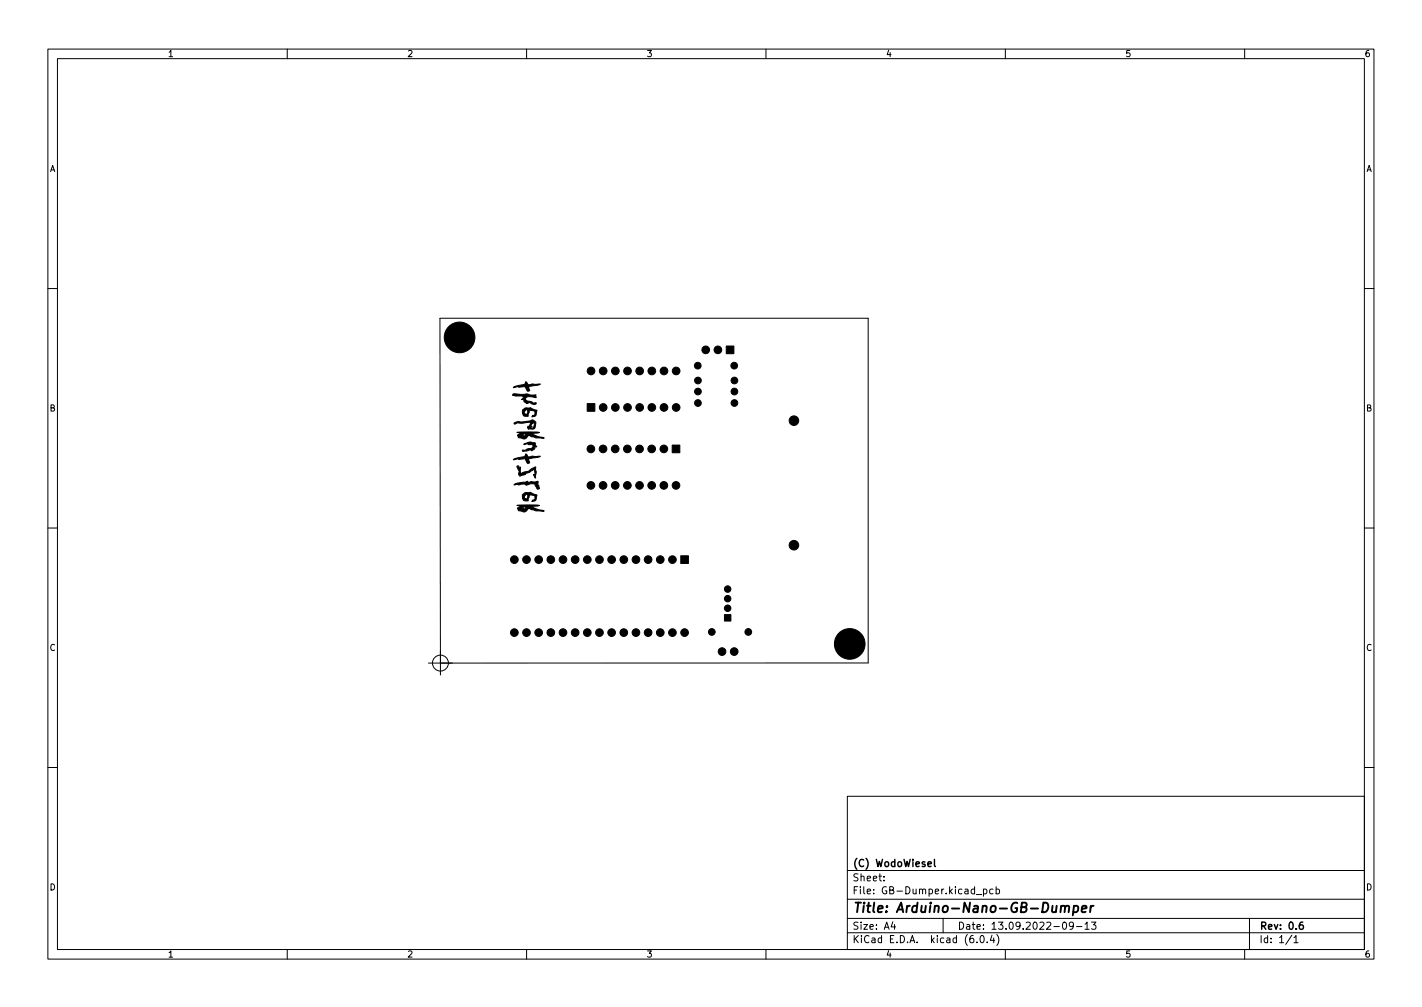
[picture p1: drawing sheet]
<svg xmlns="http://www.w3.org/2000/svg" width="297mm" height="210mm" viewBox="0 0 297 210" stroke-linecap="round" stroke-linejoin="round" font-family="sans-serif">
<defs><g id="words">
<text font-size="2.8" x="178" y="190.6">Title: Arduino-Nano-GB-Dumper</text>
<g font-size="2.1">
<text x="178" y="184">Sheet:</text>
<text x="178" y="181">(C) WodoWiesel</text>
<text x="178" y="186.7">File: GB-Dumper.kicad_pcb</text>
<text x="178" y="196.9">KiCad E.D.A. kicad (6.0.4)</text>
<text x="178" y="194.1">Size: A4</text>
<text x="200" y="194.1">Date: 13.09.2022-09-13</text>
<text x="263" y="194.1">Rev: 0.6</text>
<text x="263" y="196.9">Id: 1/1</text>
</g>
<g font-size="1.8">
<text x="35" y="11.9">1</text>
<text x="85" y="11.9">2</text>
<text x="135" y="11.9">3</text>
<text x="185" y="11.9">4</text>
<text x="235" y="11.9">5</text>
<text x="285" y="11.9">6</text>
<text x="10.3" y="35.9">A</text>
<text x="285.3" y="35.9">A</text>
<text x="10.3" y="85.9">B</text>
<text x="285.3" y="85.9">B</text>
<text x="10.3" y="135.9">C</text>
<text x="285.3" y="135.9">C</text>
<text x="10.3" y="185.9">D</text>
<text x="285.3" y="185.9">D</text>
<text x="35" y="199.9">1</text>
<text x="85" y="199.9">2</text>
<text x="135" y="199.9">3</text>
<text x="185" y="199.9">4</text>
<text x="235" y="199.9">5</text>
<text x="285" y="199.9">6</text>
</g>
</g></defs>
<g fill="none" stroke="#000" stroke-width=".21">
<path d="M10 10.2h277v190.1h-277zM12 12.2h273v186.1h-273zM60 10.2v2M110 10.2v2M160 10.2v2M210 10.2v2M260 10.2v2M10 60.2h2M285 60.2h2M10 110.2h2M285 110.2h2M89.5 138.4h91.9v-72h-89.5l.1 72"/>
<path d="M92 135.9v5M10 160.2h2M177 166.3h108v32h-108zM285 160.2h2M60 198.3v2M110 198.3v2M160 198.3v2M177 194.8h108M177 191.8h108M177 187.8h108M177 181.8h108M184.6 183.8v.1"/>
<path d="M184.6 183v.1M186.5 192.5l-.4 1h1M186.9 193v1M197 191.8v3M203.9 186.8h1.2M204.1 196.7v.1M204.9 195.4l.2-.1a.8 .8 0 0 1 .5 .8 .8 .8 0 0 1-.5 .7 1 1 0 0 1-.2-1.4zM205.4 185.7l.5-.1 .2 .3-.1 .7h-.6M205.4 185.6v1.5M206.2 196.7v.1M207.2 195.3l-.3 1h.9M207.4 185.7l-.4-.1-.3 .3 .2 .7h.5"/>
<path d="M207.6 195.8v1M208.1 185.7l.4-.1 .3 .3-.2 .7h-.5M208.1 185.1v1.5M208.2 195.1a1.72 1.72 0 0 1 0 2.3M210 198.3v2M222.1 192.6l.2-.1a.8 .8 0 0 1 .5 .8 .8 .8 0 0 1-.5 .7 1 1 0 0 1-.2-1.4zM224.2 193.2l-.3 .3h-.3l-.2-.3 .1-.6 .4-.1 .2 .2a.99 .99 0 0 1-.3 1.3h-.3M224.9 193.5h1.1M226.6 193l.5-.5v1.5M226.6 194h.9M228 192.5h.9l-.5 .6 .5 .1v.7l-.3 .1-.6-.1M260 198.3v2"/>
<path d="M261 191.8v6.5M269.9 195.3l-1.3 1.9M270.3 195.8l.4-.5v1.5M270.3 196.8h.8"/>
<circle cx="92" cy="138.4" r="1.67"/>
</g>
<path d="M195.2 179.4v1.3l.2 .2M193.8 180.4l.8-.1-.1-.3-.4-.1-.3 .2 .1 .8h.6M272.1 192.5l-.4 .1a1.01 1.01 0 0 0 0 1.4l.5-.1 .1-.5-.3-.3h-.3l-.3 .3" fill="none" stroke="#000" stroke-width=".3"/>
<path d="M221.7 189.3l.3-.2 .4 .1v1.3M222.5 189.4a.5 .5 0 0 1 .8-.2l-.1 1.3M224.3 189.2h.8l.2 .3-.1 .6a.66 .66 0 0 1-1 .3M224.3 189.1l-.2 2M226 189.8l1-.2-.1-.4h-.8l-.2 1 .3 .3 .6-.1M227.9 189.1l-.2 1.4M228.4 189.1l-.4 .1-.2 .3" fill="none" stroke="#000" stroke-width=".4"/>
<g fill="#000" stroke="#000" stroke-width=".21">
<path d="M107.3 80.8l1-.3a1.59 1.59 0 0 0 1.5-.5v-.3l.2 .1a.77 .77 0 0 0 1.3 .4h1.6l-.7 .3-1.9 .2 .4 .8a.36 .36 0 0 1-.4 .2 .36 .36 0 0 1-.3-.3l-.3-.8-1.3 .3a.6 .6 0 0 0-.9 0h-.3zM151.7 72.2h1.6v1.6h-1.6zM107.1 82.3l3-.1 .8 .3h1.1l-.1 .2 .1 .3-.5-.1a1.33 1.33 0 0 0-1.7 .4l.4 .4 .7 .1a1 1 0 0 0 1.1 .3v.1a.9 .9 0 0 1-1.4-.2 .76 .76 0 0 1-1.1-.1l-.1-.4-.5-.1 .3-.2a.29 .29 0 0 0 .1-.3 .29 .29 0 0 0-.3-.2 2.6 2.6 0 0 1-1.9-.2zM108 97.3h.3l.1 .3 .4-.1v1.5a2.37 2.37 0 0 1 1.7-.7l1.3-.8 .1 .1v.3a1.72 1.72 0 0 1-.1 1.5l.1 .4-.5-.7h.2a.69 .69 0 0 0-.1-1.1l-1 .7-.7 .2a.98 .98 0 0 1-1 .4l-.1 .1a.49 .49 0 0 1-.4-.4 .49 .49 0 0 1 .2-.5zM108 90.3l4.5-.1 .2 .1-2 .3 2.9 .9a4.8 4.8 0 0 1-3.1-.7l-.3 .3a.87 .87 0 0 1-1.4 .4l-.5-.1-.1-.4h1.4l.4-.1a.49 .49 0 0 0-.4-.4 .49 .49 0 0 0-.5 .3l-.2 .2h-.7v-.2l.6-.4zM107.3 95.9l1-.3a1.59 1.59 0 0 0 1.5-.6v-.2l.2 .1a.77 .77 0 0 0 1.3 .3l1.6 .1-.7 .2-1.9 .3 .4 .8a.36 .36 0 0 1-.4 .1 .36 .36 0 0 1-.3-.3l-.3-.7-1.3 .2a.6 .6 0 0 0-.9 .1h-.3zM109.2 85.5a2.2 2.2 0 0 1 2.4 0l.5 .1a1.03 1.03 0 0 1-1 1.4 .44 .44 0 0 1 .6-.4v-.5a.66 .66 0 0 0-.9-.4l-.2 .2-.3 1-.9-.1-.2-.5h.3v.1a.44 .44 0 0 0 .7-.3v-.5a.56 .56 0 0 0-.7 .7h-.3zM109.4 92.7a1.95 1.95 0 0 1 2-.3 .42 .42 0 0 1 .4 .2 .42 .42 0 0 1 .1 .4l.2 .3a.3 .3 0 0 0-.4 0 .3 .3 0 0 0 0 .4l-.6 .5a.89 .89 0 0 0-1.1 0h-.1a.48 .48 0 0 1-.8-.2h.1a.84 .84 0 0 0 .9-.3h.3a.67 .67 0 0 0 .7-.1 .67 .67 0 0 0 .2-.8h-1l.2-.2-1 .2zM107.5 88.3a2.58 2.58 0 0 1 1.8-.2l1.4-.2a.83 .83 0 0 1 1 .1 .83 .83 0 0 1 .1 1.1 .77 .77 0 0 1-1.2 .4l-.2 .1-.2-.4 .6 .1a.48 .48 0 0 0 .5 .1 .48 .48 0 0 0 .3-.5v-.4a.44 .44 0 0 0-.5-.1 .44 .44 0 0 0-.2 .5l.3 .2-1 .1 .1-.2 .2 .1 .3-.9-1.7 .2-1-.1-.6 .3zM122.7 84.3h1.6v1.6h-1.6zM140.4 92.9h1.6v1.6h-1.6zM108 105.5h4.5h.2l-2 .3 2.9 .9a4.8 4.8 0 0 1-3.1-.6l-.3 .3a.87 .87 0 0 1-1.4 .3l-.5-.1-.1-.4 1.4 .1 .4-.2a.49 .49 0 0 0-.4-.3 .49 .49 0 0 0-.5 .2l-.2 .2h-.7v-.2l.6-.3z"/>
<path d="M109.2 103.2a2.2 2.2 0 0 1 2.4 0l.5 .1a1.03 1.03 0 0 1-1 1.4v-.1a.44 .44 0 0 1 .6-.3v-.5a.66 .66 0 0 0-.9-.5l-.2 .2-.3 1.1-.9-.1-.2-.5h.3v.1a.44 .44 0 0 0 .7-.3v-.5a.56 .56 0 0 0-.7 .7h-.3zM107.4 101.2l.4-.2 2-.3 .4-.2 .2 .2 2-.2a.83 .83 0 0 0 .2 1v.3a.28 .28 0 0 1-.1 .3 .28 .28 0 0 1-.3-.1l-.4-.6v-.2a2.01 2.01 0 0 0-1.9 .1v-.2h-.2l-1.3 .2zM142.2 116h1.6v1.6h-1.6zM151.3 128.3h1.4v1.4h-1.4z"/>
<circle cx="93.6" cy="70.4" r=".4"/>
<circle cx="94.3" cy="68.8" r=".4"/>
<circle cx="94.3" cy="72.1" r=".4"/>
<circle cx="96" cy="70.4" r="3.2"/>
<circle cx="96" cy="68" r=".4"/>
<circle cx="96" cy="72.8" r=".4"/>
<circle cx="97.7" cy="68.8" r=".4"/>
<circle cx="97.7" cy="72.1" r=".4"/>
<circle cx="98.4" cy="70.4" r=".4"/>
<circle cx="123.5" cy="77.5" r=".8"/>
<circle cx="126" cy="77.5" r=".8"/>
<circle cx="128.5" cy="77.5" r=".8"/>
<circle cx="131.1" cy="77.5" r=".8"/>
<circle cx="133.6" cy="77.5" r=".8"/>
<circle cx="136.2" cy="77.5" r=".8"/>
<circle cx="138.7" cy="77.5" r=".8"/>
<circle cx="141.2" cy="77.5" r=".8"/>
<circle cx="145.7" cy="76.3" r=".7"/>
<circle cx="145.8" cy="79.4" r=".7"/>
<circle cx="147.4" cy="73" r=".8"/>
<circle cx="150" cy="73" r=".8"/>
<circle cx="153.4" cy="76.3" r=".7"/>
<circle cx="153.4" cy="79.4" r=".7"/>
<circle cx="123.4" cy="93.7" r=".8"/>
<circle cx="126" cy="93.7" r=".8"/>
<circle cx="126" cy="85.1" r=".8"/>
<circle cx="128.5" cy="93.7" r=".8"/>
<circle cx="128.5" cy="85.1" r=".8"/>
<circle cx="131" cy="93.7" r=".8"/>
<circle cx="131.1" cy="85.1" r=".8"/>
<circle cx="133.6" cy="93.7" r=".8"/>
<circle cx="133.6" cy="85.1" r=".8"/>
<circle cx="136.1" cy="93.7" r=".8"/>
<circle cx="136.2" cy="85.1" r=".8"/>
<circle cx="138.7" cy="93.7" r=".8"/>
<circle cx="138.7" cy="85.1" r=".8"/>
<circle cx="141.2" cy="85.1" r=".8"/>
<circle cx="145.8" cy="81.7" r=".7"/>
<circle cx="145.8" cy="84.1" r=".7"/>
<circle cx="153.4" cy="81.7" r=".7"/>
<circle cx="153.4" cy="84.1" r=".7"/>
<circle cx="165.8" cy="87.8" r="1"/>
<circle cx="107.4" cy="116.8" r=".8"/>
<circle cx="110" cy="116.8" r=".8"/>
<circle cx="112.5" cy="116.8" r=".8"/>
<circle cx="115.1" cy="116.8" r=".8"/>
<circle cx="117.6" cy="116.8" r=".8"/>
<circle cx="120.1" cy="116.8" r=".8"/>
<circle cx="122.7" cy="116.8" r=".8"/>
<circle cx="123.4" cy="101.4" r=".8"/>
<circle cx="125.2" cy="116.8" r=".8"/>
<circle cx="126" cy="101.4" r=".8"/>
<circle cx="127.8" cy="116.8" r=".8"/>
<circle cx="128.5" cy="101.4" r=".8"/>
<circle cx="130.3" cy="116.8" r=".8"/>
<circle cx="131" cy="101.4" r=".8"/>
<circle cx="132.8" cy="116.8" r=".8"/>
<circle cx="133.6" cy="101.4" r=".8"/>
<circle cx="135.4" cy="116.8" r=".8"/>
<circle cx="136.1" cy="101.4" r=".8"/>
<circle cx="137.9" cy="116.8" r=".8"/>
<circle cx="138.7" cy="101.4" r=".8"/>
<circle cx="140.5" cy="116.8" r=".8"/>
<circle cx="141.2" cy="101.4" r=".8"/>
<circle cx="165.8" cy="113.8" r="1"/>
<circle cx="107.4" cy="132.1" r=".8"/>
<circle cx="110" cy="132.1" r=".8"/>
<circle cx="112.5" cy="132.1" r=".8"/>
<circle cx="115.1" cy="132.1" r=".8"/>
<circle cx="117.6" cy="132.1" r=".8"/>
<circle cx="120.1" cy="132.1" r=".8"/>
<circle cx="122.7" cy="132.1" r=".8"/>
<circle cx="125.2" cy="132.1" r=".8"/>
<circle cx="127.8" cy="132.1" r=".8"/>
<circle cx="130.3" cy="132.1" r=".8"/>
<circle cx="132.8" cy="132.1" r=".8"/>
<circle cx="135.4" cy="132.1" r=".8"/>
<circle cx="137.9" cy="132.1" r=".8"/>
<circle cx="140.5" cy="132.1" r=".8"/>
<circle cx="143" cy="132.1" r=".8"/>
<circle cx="148.7" cy="131.9" r=".7"/>
<circle cx="150.8" cy="136" r=".8"/>
<circle cx="152" cy="123" r=".67"/>
<circle cx="152" cy="127" r=".67"/>
<circle cx="152" cy="125" r=".67"/>
<circle cx="153.4" cy="136" r=".8"/>
<circle cx="156.3" cy="131.9" r=".7"/>
<circle cx="175.1" cy="134.4" r=".4"/>
<circle cx="175.8" cy="136.1" r=".4"/>
<circle cx="175.8" cy="132.8" r=".4"/>
<circle cx="177.5" cy="134.4" r="3.2"/>
<circle cx="177.5" cy="132" r=".4"/>
<circle cx="177.5" cy="136.8" r=".4"/>
<circle cx="179.2" cy="136.1" r=".4"/>
<circle cx="179.2" cy="132.8" r=".4"/>
<circle cx="179.9" cy="134.4" r=".4"/>
</g>
<use href="#words"/>
</svg>
